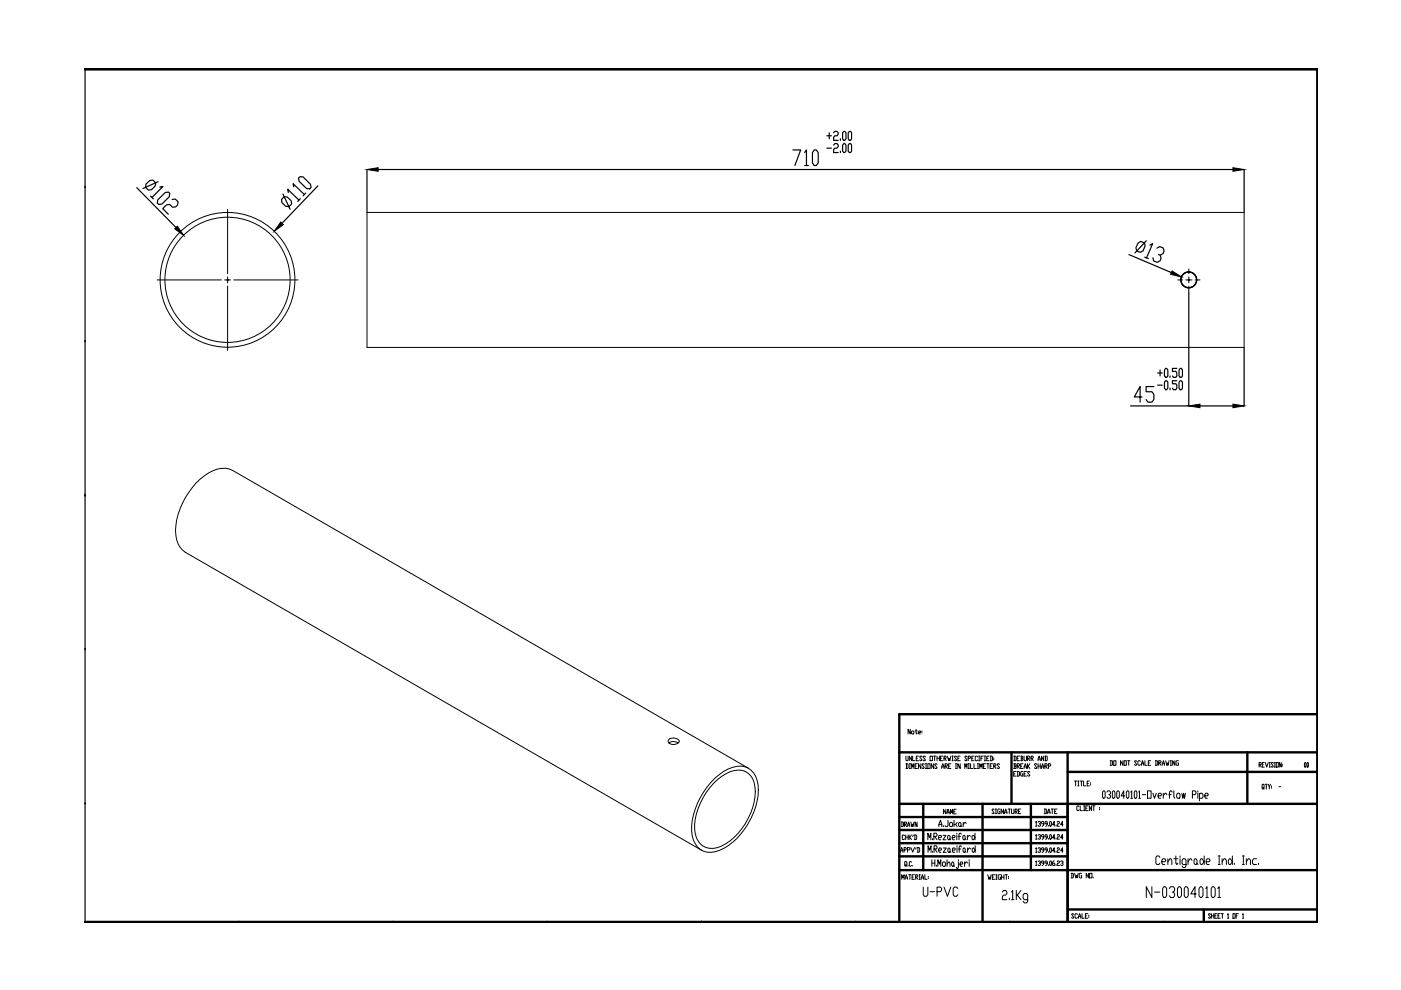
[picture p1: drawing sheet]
<svg xmlns="http://www.w3.org/2000/svg" width="297mm" height="210mm" viewBox="0 0 297 210" stroke-linecap="round" stroke-linejoin="round" font-family="sans-serif">
<!-- layer: 0 -->
<g fill="none" stroke="#000" stroke-width=".51">
<path d="M190.7 159.5h88.7M214.5 159.5v10.9M226.4 159.5v36.1M264.5 159.5v10.9M279.4 151.4h-88.7v44.1M190.7 170.4h88.7M190.7 178.8h35.7M190.7 176h35.7M190.7 173.2h35.7M195.7 170.4v14.1M208.3 170.4v25.1M218.6 170.4v14.1"/>
<path d="M226.4 163.7h53M190.7 184.5h88.7M190.7 181.6h35.7M226.4 192.8h53M255.2 192.8v2.8"/>
</g>
<path d="M18 14.6h261.4v181h-261.4" fill="none" stroke="#000" stroke-width=".72"/>
<g fill="#000">
<circle cx="50.7" cy="14.6" r=".17"/>
<circle cx="83.4" cy="14.6" r=".17"/>
<circle cx="116" cy="14.6" r=".17"/>
<circle cx="148.7" cy="14.6" r=".17"/>
<circle cx="181.4" cy="14.6" r=".17"/>
<circle cx="214.1" cy="14.6" r=".17"/>
<circle cx="246.8" cy="14.6" r=".17"/>
<circle cx="18" cy="39.8" r=".17"/>
<circle cx="279.4" cy="39.8" r=".17"/>
<circle cx="18" cy="72.4" r=".17"/>
<circle cx="279.4" cy="72.4" r=".17"/>
<circle cx="18" cy="105.1" r=".17"/>
<circle cx="279.4" cy="105.1" r=".17"/>
<circle cx="18" cy="137.8" r=".17"/>
<circle cx="279.4" cy="137.8" r=".17"/>
<circle cx="18" cy="170.4" r=".17"/>
<circle cx="279.4" cy="170.4" r=".17"/>
<circle cx="50.7" cy="195.6" r=".17"/>
<circle cx="83.4" cy="195.6" r=".17"/>
<circle cx="116" cy="195.6" r=".17"/>
<circle cx="148.7" cy="195.6" r=".17"/>
<circle cx="181.4" cy="195.6" r=".17"/>
<circle cx="214.1" cy="195.6" r=".17"/>
<circle cx="246.8" cy="195.6" r=".17"/>
</g>
<g fill="none" stroke="#000" stroke-width=".21">
<path d="M33.3 59.4h13.6M47.6 59.4h1.3M48.3 44.4v13.6M48.3 58.7v1.3M49.6 59.4h13.6M77.8 45h186v28.7h-186zM249.7 59.4h1M251.4 59.4h1.3M252.1 57v1M252.1 58.7v1.3M253.4 59.4h1M48.3 60.7v13.6"/>
<path d="M252.1 60.7v1M141.7 156.9a1.38 1.38 0 0 1 2.3 .4 1.4 1.4 0 0 1-2.4-.2zM141.8 157.5l.7-.3 1.3 .3M193 154.6v1l-.5-1v1M193.4 155l.4 .2-.2 .4-.3-.2zM194 155h.5M194.2 154.6v.8l.2 .2 .1-.2M194.7 155.3h.4v-.3l-.4 .2 .2 .4h.2M195.5 155v.2M195.5 155.3v.1M151.3 166.1a7.6 7.6 0 0 1 6-2.8 3.7 3.7 0 0 1 2.8 3.6 13.3 13.3 0 0 1-8 12.8 3.5 3.5 0 0 1-4.7-3 13.5 13.5 0 0 1 3.9-10.6zM151.6 165a7.5 7.5 0 0 1 6.3-2.4 4.3 4.3 0 0 1 2.8 3.9 15.2 15.2 0 0 1-7.2 13.4 4.4 4.4 0 0 1-5.6-.3 7.3 7.3 0 0 1-.9-6.8 16.9 16.9 0 0 1 4.6-7.8z"/>
<path d="M158.7 162.9l-109.4-63.2a5.5 5.5 0 0 0-5.9 1.1 15.4 15.4 0 0 0-6.1 12.7 4.7 4.7 0 0 0 2 3.6l109.4 63.2M191.1 174.3h.3l.2 .2v.6l-.2 .2h-.3M191.2 174.3v1M191.8 174.8h.3l.1-.2-.1-.3h-.3v1M191.8 177.2l-.2-.2h-.2l-.1 .2 .1 .8 .4-.2M191.9 174.8l.3 .5M192 177v1M192 177.5h.5M192.1 160.3l.1 1 .3-.2v-.8M192.1 161.9h.3l.1 .2v.7l-.1 .1h-.3M192.2 161.9v1M192.4 175.3l.3-1 .2 1"/>
<path d="M192.4 174.9h.5M192.5 177v1M192.7 177v1M192.8 161.9h.2M192.8 162.9h.2M192.9 177.5l.4 .5M192.9 161.9v1M193.1 174.3l.2 1 .2-.5v.5l.3-1M193.1 179.7l.4 1 .4-1M193.3 177l-.6 .5M193.3 160.3v1l-.5-1v1M193.3 162.9v-1l.2 .7 .3-.7v1"/>
<path d="M193.5 160.3v1h.5M193.6 177l-.1 .4M193.8 177h.4l.2 .2v.6l-.2 .2h-.4M194 177v1M194 162.4h.3M194.2 179.7l-.1 .3M194.3 160.8h.2M194.4 174.3v1l-.4-1v1M194.5 179.7h.4l.1 .2v.6l-.1 .2h-.4M194.5 161.9h-.5v1h.5M194.6 179.7v1M194.7 160.3h-.4v1h.4"/>
<path d="M195.2 161.9v1l-.5-1v1M195.5 160.5l-.1-.2-.4 .2 .5 .6-.1 .2-.4-.2M196 162.1l-.2-.2-.3 .2 .5 .7-.2 .1-.3-.1M196.2 160.5l-.1-.2-.4 .2 .5 .6-.1 .2-.4-.2M196.2 161.9h.3M196.2 162.9h.3M196.3 161.9v1M196.7 161.9h.5v1h-.5zM196.7 178.1v-1.4l.4 .9 .3-.9v1.4M197.2 160.3h.5v1h-.5zM197.7 177.8v.3M198 161.9v1l-.6-1v1"/>
<path d="M198 160.3h.4M198 177.3h.5l.2-.2-.2-.4h-.5v1.4M198.2 160.3v1M198.2 177.3l.5 .8M198.7 162.1l-.2-.2-.3 .2 .5 .7-.2 .1-.3-.1M198.7 160.8h.5M198.7 160.3v1M199 177.6h.5l.1-.3-.1-.2h-.4l-.1 .2v.5l.1 .3h.4M199.1 175.3v-.5l.3-.9 .3 1.4M199.1 174.8h.6M199.2 160.3v1M199.4 160.8h.2"/>
<path d="M199.6 162.9l.3-1 .3 1M199.6 162.6h.6M199.9 160.3h-.5v1h.5M199.9 177.1h.7l-.7 1h.7M200 179.8h.6l-.6 .9h.6M200 175v.3M200.2 160.8l.4-.1-.1-.4h-.3v1M200.3 160.8l.3 .5M200.4 162.4h.3l.2-.1-.2-.4h-.3v1M200.5 162.4l.4 .5M200.5 171.6v1l-.5-1v1M200.8 172.6l.2-1 .3 1"/>
<path d="M200.8 172.3h.5M200.9 160.3l.2 1 .2-.5 .1 .5 .2-1M201 173.9v1.1l-.2 .3h-.3l-.1-.3M201.1 177.1l.3 .2v.5l-.1 .3-.4-.3v-.5zM201.1 179.8l.3 .2v.5l-.1 .2-.3-.2v-.5zM201.1 162.4h.3M201.4 177.8l.1 .3M201.5 174.4h.3l.2 .2v.4l-.2 .3h-.3l-.2-.3zM201.5 172.6v-1l.3 .7 .2-.7v1M201.6 161.9h-.5v1h.5M201.8 161.3h.3M201.8 160.3h.3"/>
<path d="M201.9 177.6h.5l.1-.3-.1-.2h-.3l-.2 .2v.5l.2 .3h.3M202 160.3v1M202.2 172.1h.3M202.3 173.9v1.4M202.6 161.9h.2M202.6 162.9h.2M202.6 174.8l.3 .5M202.7 161.9v1M202.7 171.6h-.5v1h.5M202.8 160.5l-.1-.2-.3 .2 .4 .6-.1 .2-.3-.2M202.9 176.7v.2M202.9 177.1v1"/>
<path d="M202.9 179.3v.3M202.9 179.8v.9M202.9 174.4l-.3 .4h-.3M203.1 160.8h.2M203.2 177.3h.5M203.4 174.4l.4 .2v.4l-.2 .3-.4-.3v-.4zM203.6 160.3h-.5v1h.5M203.6 161.9v1l-.5-1v1M203.8 175l.1 .3M203.8 176.9l-.1-.2-.4 .2v1.2M203.8 179.6l-.1-.3-.3 .3v1.1M204.2 174.4v.9"/>
<path d="M204.3 177.1l.3 .2v.5l-.1 .3-.4-.3v-.5zM204.3 179.8l.3 .2-.1 .7-.3-.2v-.5zM204.6 162.9v-1l.2 .7 .2-.7v1M204.6 177.8l.2 .3M204.9 174.6l-.3-.2-.4 .4M205 160.5l-.1-.2-.3 .2 .4 .6-.1 .2-.3-.2M205.1 177.1v1M205.1 179.8v.9M205.3 160.8l.5-.1-.1-.4h-.4v1M205.3 161.9h.2M205.3 162.9h.2M205.4 161.9v1"/>
<path d="M205.7 177.3l-.3-.2-.3 .5M205.8 161.9v1h.4M206 160.8h.2M206.2 177.1h.2l.3 .5-.3 .5-.3-.3v-.5zM206.3 179.8l.5 .5-.4 .4-.3-.2v-.5zM206.5 160.3h-.5v1h.5M206.5 161.9v1h.5M206.7 176.7v1.4M206.8 179.3v1.4M207.3 160.5l-.2-.2-.3 .2 .1 .8 .4-.2M207.3 161.9h.2M207.3 162.9h.2"/>
<path d="M207.3 161.9v1M207.5 161.3h.2M207.5 160.3h.2M207.6 160.3v1M207.7 162.9v-1l.3 .7 .2-.7v1M208 160.8h.2M208.5 160.3h-.5v1M208.5 162.4h.2M208.7 161.3h.3M208.7 160.3h.3M208.8 160.3v1M209 161.9h-.5v1h.5"/>
<path d="M209.2 160.8h.3M209.2 161.9h.5M209.5 161.9v1M209.7 160.3h-.5v1h.5M209.9 160.3h.4l.1 .2v.6l-.1 .2h-.4M209.9 162.4h.3M210.1 160.3v1M210.4 161.9h-.5v1h.5M210.7 162.4h.3l.2-.1-.2-.4h-.3v1M210.7 160.7v.1M210.7 161v.1M210.8 171.7l-.1-.2-.4 .2 .5 .7-.1 .1-.4-.1"/>
<path d="M210.8 162.4l.4 .5M211 172.5h.3M211 171.5h.3M211.2 171.5v1M211.9 162.1l-.1-.2-.4 .2 .5 .7-.1 .1-.4-.1M212 171.5h-.3l-.2 .2 .2 .8h.3v-.5h-.1M212.8 171.5v1l-.5-1v1M213 172.5l.2-1 .3 1M213 172.2h.5M213.7 171.5h.5M214 171.5v1M214.5 171.5v.9l.1 .1 .4-.1v-.9"/>
<path d="M214.9 160.3h.4l.1 .2v.6l-.1 .2h-.4M214.9 161.9h.4l.1 .2-.1 .3M214.9 164.1h.3M215.1 162.4h.2l.1 .4-.1 .1h-.4M215.1 160.3v1M215.1 161.9v1M215.2 172h.4l.1-.1-.1-.4h-.4v1M215.3 172l.4 .5M215.4 163.6h-.5v.9h.5M215.6 162.4h.4l.2-.1-.2-.4h-.4v1M215.6 163.6h.4l.2 .1v.7l-.2 .1h-.4M215.6 160.8h.3"/>
<path d="M215.8 162.4l.4 .5M215.8 163.6v.9M215.9 172h.3M216.2 160.3h-.6v1h.6M216.4 160.3h.3l.2 .2-.2 .3M216.4 171.5h-.5v1h.5M216.4 162.4h.2M216.5 160.8h.2l.2 .3-.2 .2h-.3M216.5 160.3v1M216.9 161.9h-.5v1h.5M216.9 163.6h-.4l-.1 .1 .1 .8h.4v-.4h-.2M217.1 160.3l.2 1 .3-.2v-.8"/>
<path d="M217.1 162.9l.3-1 .2 1M217.1 162.6h.5M217.1 164.1h.3M217.6 163.6h-.5v.9h.5M217.8 160.8l.6-.1-.2-.4h-.4v1M217.8 161.9v1M218 160.8l.4 .5M218 162.4l.4 .5M218.4 161.9l-.6 .5M218.4 163.7l-.4-.1-.2 .1 .6 .7-.2 .1-.4-.1M218.6 160.8l.5-.1-.2-.4h-.3v1M218.7 160.8l.4 .5"/>
<path d="M219.6 174.3l.1-.1v1M219.6 177.1l.1-.1v.9M219.6 179.9l.1-.2v1M219.6 175.2h.2M219.6 177.9h.2M219.8 162.1l-.1-.2-.4 .2 .5 .7-.1 .1-.4-.1M220.1 161.3l.2-1 .3 1M220.1 174.3l.4-.1 .1 .3-.3 .2M220.1 177.1l.4-.1 .1 .3-.3 .2M220.1 179.9l.4-.2 .1 .3-.3 .2M220.1 162.4h.5M220.1 161h.5"/>
<path d="M220.1 161.9v1M220.5 174.7l.1 .1-.1 .4-.4-.2M220.5 177.5l.1 .1-.1 .3-.4-.1M220.6 161.9v1M220.8 162.9l.3-1 .2 1M220.8 162.6h.5M221.3 160.3v1l-.5-1v1M221.3 174.7h-.4l-.1-.2 .1-.3 .4 .1v.5l-.4 .4M221.3 177.5h-.4l-.1-.2 .1-.3 .4 .1v.5l-.4 .3M221.4 171.5h.4l.1 .2v.7l-.5 .1M221.5 160.3h.4l.1 .2v.6l-.1 .2h-.4M221.5 162.4h.4l.1-.1-.1-.4h-.4v1"/>
<path d="M221.5 171.5v1M221.7 160.3v1M221.7 162.4l.3 .5M222 174.7h-.3l-.1-.2 .1-.3 .3 .1v.5l-.3 .4M222 177.5h-.3l-.1-.2 .1-.3 .3 .1v.5l-.3 .3M222.1 172.5l.3-1 .2 1M222.1 172.2h.5M222.3 162.4h.3l.2-.1-.2-.4h-.3v1M222.3 175v.2M222.3 177.8v.1M222.7 174.2l.2 .1-.1 .9-.3-.2zM222.7 177l.2 .1-.1 .8-.3-.1z"/>
<path d="M222.7 179.7l.2 .2-.1 .8-.3-.1zM222.9 171.5h.5M223.1 171.5v1M223.6 172h.3M223.6 174.8h-.5l.4-.6v1M223.6 177.6h-.5l.4-.6v.9M223.9 175v.2M223.9 177.8v.1M224.1 171.5h-.5v1h.5M224.2 174.3v-.1l.4 .1-.1 .4h-.3v.1v.4h.4M224.2 177.1v-.1l.4 .1-.1 .4h-.3v.1v.3h.4M224.2 179.9v-.2l.4 .2-.1 .3h-.3v.2v.3h.4"/>
<path d="M225.4 174.8h-.5l.4-.6v1M225.4 177.6h-.5l.4-.6v.9M227.8 165.6h.5M228 165.6v1M228.5 165.6h.3M228.5 166.6h.3M228.6 165.6v1M228.8 171l-.2-.1-.3 .1v.7l.1 .2 .4-.2M229 170.9v1h.5M229 165.6h.5M229.3 165.6v1M229.7 165.6v1h.6"/>
<path d="M229.7 170.9h.3M229.7 171.9h.3M229.9 170.9v1M230.2 171.4h.3M230.5 166.1h.3M230.7 170.9h-.5v1h.5M231 165.6h-.5v1h.5M231.2 165.9v.2M231.2 166.3v.2M231.4 170.9v1l-.4-1v1M231.7 170.9h.5M231.9 170.9v1"/>
<path d="M233.1 171.2v.2M233.1 171.5v.2M233.9 167.7h.2l.2 .2v1.1l-.2 .2h-.2l-.1-.2v-1.1zM234.7 167.9l.2-.2h.3l.3 .2v.3l-.4 .3M235.2 168.5l.3 .2-.3 .5h-.3l-.2-.2M235.4 161.3l.5 .1v.7l-.1 .2h-.4M235.5 161.3v1M236 167.7l.4 .2v1.1l-.2 .2-.4-.2v-1.1zM236.1 161.3h.5v1h-.5zM236.9 167.7l.4 .2v1.1l-.2 .2-.3-.2v-1.1zM238.1 161.3v1l-.5-1v1M238.3 161.3h.5v1h-.5z"/>
<path d="M238.4 168.7h-.7l.6-1v1.5M239 167.7l.4 .2v1.1l-.2 .2-.4-.2v-1.1zM239.1 161.3h.5M239.3 161.3v1M239.7 167.9l.2-.2v1.5M239.7 169.2h.4M240.7 167.7h.2l.1 .2v1.1l-.1 .2h-.2l-.2-.2v-1.1zM241 161.4l-.1-.1-.4 .1 .5 .7-.1 .2-.4-.2M241.4 167.9l.2-.2v1.5M241.4 169.2h.4M241.8 161.4l-.2-.1-.3 .1 .1 .9 .4-.2M242 162.3l.2-1 .3 1"/>
<path d="M242 161.9h.5M242.2 168.5h.7M242.7 161.3v1h.5M243.3 167.7h.8v1.5h-.8zM243.5 161.8h.2M244 161.3h-.5v1h.5M244.4 168.2l.4 1 .4-1M244.9 161.3l.5 .1v.7l-.1 .2h-.4M245.1 161.3v1M245.5 168.7h.6l.2-.2-.2-.3h-.4l-.2 .3v.5l.2 .2h.4M245.7 161.8h.3l.2-.4-.5-.1v1M245.8 161.8l.4 .5"/>
<path d="M246.4 162.3l.3-1 .2 1M246.4 161.9h.5M246.6 168.2v1M247.1 161.3l.3 1 .1-.5 .2 .5 .2-1M247.4 168.5l-.2-.3h-.2l-.4 .5M247.8 168.5h.5M248.1 161.3h.3M248.1 162.3h.3M248.2 161.3v1M248.5 167.9l-.2-.2-.4 .2v1.3M248.9 167.7v1.3l.2 .2M249.1 161.3v1l-.5-1v1"/>
<path d="M249.6 168.2h.4l.2 .3v.5l-.2 .2h-.4l-.1-.2zM249.9 161.3l-.6 .1 .2 .9h.4v-.5h-.2M250.6 168.2l.2 1 .2-1 .1 1 .2-1M252.8 168.5h.6l.2-.3-.2-.5h-.6v1.5M254 167.7v.2M254 168.2v1M254.3 168.5l.2-.3h.4l.2 .3v.5l-.2 .2h-.6M254.3 168.2v1.6M255.4 168.7h.6l.2-.2-.2-.3h-.4l-.2 .3v.5l.2 .2h.4M267 162.1l.4-.1-.1-.3h-.3v.9M267.1 162.1l.3 .5M267.6 162.1h.2"/>
<path d="M267.8 167l.1 .1-.2 .2-.1-.8 .1-.2h.2l.1 1M268.1 161.7h-.5v.9h.5M268.2 166.3h.5M268.3 161.7l.3 .9 .3-.9M268.5 166.3v1M268.9 166.3l.2 1M269.1 162.6h.2M269.1 161.7h.2M269.2 161.7v.9M269.4 166.3l-.3 .5M269.6 166.6v.2M269.6 167v.1"/>
<path d="M270 161.8l-.1-.1h-.3l-.1 .1 .5 .7-.1 .1h-.3l-.1-.1M270.2 162.6h.2M270.2 161.7h.2M270.3 161.7v.9M270.6 161.7h.4v.9h-.4zM271.1 166.8h.5M271.7 161.7v.9l-.5-.9v.9M271.9 162v.1M271.9 162.3v.2M276.7 161.7l.2 .1-.1 .8-.2-.1zM277.2 161.7l.2 .1-.1 .8-.2-.1zM190.9 180.7l.3-1 .2 1"/>
<path d="M190.9 180.4h.5M191.2 186.4v-.9l.2 .6 .3-.6v.9M191.7 180.2h.3l.2-.2-.2-.3h-.3v1M191.9 186.4l.3-.9 .2 .9M191.9 186.1h.5M192 183.3l.2 .2-.3 .1v-.9l.4 .1-.1 .7 .1 .1M192.4 180.2h.4l.1-.2-.1-.3h-.4v1M192.5 183.5v.1M192.7 185.5h.4M192.9 185.5v.9M193.3 182.8l-.2-.1-.3 .1v.7l.1 .1 .4-.1M193.4 186h.2"/>
<path d="M193.5 183.5v.1M193.9 185.5h-.5v.9h.5M194.1 186h.4l.1-.2-.1-.3h-.4v.9M194.2 186l.4 .4M194.9 185.5h.2M194.9 186.4h.2M195 185.5v.9M195.3 186.4l.3-.9 .2 .9M195.3 186.1h.5M195.7 188.1v1.6l.3 .3h.5l.2-.3v-1.6M196.1 185.5v.9h.5M196.8 180.7v-1.4l.3 1 .3-1v1.4"/>
<path d="M196.8 185.8v.2M196.8 186.1v.2M197.2 189.1h1M197.6 182.3v1.4M197.6 183h.6M197.7 180.5v.2M198 180h.5l.2-.2-.2-.5h-.5v1.4M198.2 182.3v1.4M198.2 180l.5 .7M198.5 183.4v.3M198.7 189.1h.7l.2-.4v-.3l-.2-.3h-.7v1.9M198.8 183.7v-1.4l.4 .9 .3-.9v1.4"/>
<path d="M199 180.3h.5l.1-.3-.1-.2h-.3l-.2 .2v.5l.2 .2h.3M200 182.8h.3l.1 .2-.1 .7h-.3l-.2-.3zM200.2 188.1l.7 1.9 .7-1.9M200.8 183.2l.5-.4 .1 .2v.7M200.8 182.3v1.4M201.4 180.5l.2 .2M201.9 180.3h.5l.2-.3-.2-.2h-.3l-.2 .2 .2 .7h.3M201.9 182.8l.3 .2-.1 .7-.3-.3zM202.2 183.4l.2 .3M203.1 188.4l-.3-.3h-.4l-.3 .3v1.3l.3 .3h.4l.3-.3M203.2 182.8v1.1l-.2 .3-.3-.3M203.2 180h.5"/>
<path d="M203.2 182.3v.2M203.5 183.2h.5l.2-.2-.2-.2h-.3l-.2 .2 .2 .7h.3M204.5 182.8v.9M204.6 180.5l.2 .2M205.1 183l-.3-.2-.3 .4M205.5 182.3v.2M205.5 182.8v.9M205.8 180l-.3-.2-.4 .5M209.4 185.5l.3 .9 .1-.4 .1 .4 .2-.9M210.4 186h.3M210.9 185.5h-.5v.9h.5M211.2 185.5h.2"/>
<path d="M211.2 186.4h.2M211.2 185.5v.9M212.1 185.5h-.3l-.2 .1 .2 .8h.3v-.4h-.1M212.3 186h.6M212.3 185.5v.9M212.5 189.1l.3-.3h.4l.3 .3v.3l-.3 .4h-.4l-.3 .3v.7h1M212.9 185.5v.9M213.1 185.5h.5M213.4 185.5v.9M213.8 185.8v.2M213.8 186.1v.2M214 190.4v.4"/>
<path d="M214.5 189.1l.2-.3v2M214.5 190.8h.5M215.5 188.8v2M215.7 189.8l.8 1M216.5 188.8l-.8 1h-.2M217.9 190.8h-.7l-.3-.4v-.6l.3-.4h.5l.2 .4v1.3l-.2 .3h-.5l-.3-.3M219.6 182.7l.1-.2v1M219.6 180.7h.2M219.6 183.5h.2M220.1 182.7l.4-.2 .1 .3-.3 .2M220.5 180.2l.1 .2-.1 .3-.4-.1M220.5 183l.1 .2-.1 .3-.4-.2"/>
<path d="M221.3 180.2h-.4l-.1-.2 .1-.3 .4 .2v.5l-.4 .3M221.3 183h-.4l-.1-.2 .1-.3 .4 .2v.5l-.4 .3M222 180.2h-.3l-.1-.2 .1-.3 .3 .2v.5l-.3 .3M222 183h-.3l-.1-.2 .1-.3 .3 .2v.5l-.3 .3M222.3 180.6v.1M222.3 183.3v.2M222.7 182.5l.2 .2-.1 .8-.3-.2zM223.5 182.5l-.4 .3v.5l.4 .2 .1-.3-.1-.2h-.4M223.6 180.4h-.5l.4-.7v1M223.9 180.6v.1M223.9 183.3v.2M224.2 182.7v-.2l.4 .2-.1 .3h-.3v.2v.3h.4"/>
<path d="M224.9 182.7l.4-.2 .1 .3-.3 .2M225.3 183l.1 .2-.1 .3-.4-.2M225.4 180.4h-.5l.4-.7v1M227.1 185.2h.4l.1 .1v.7l-.1 .1h-.4M227.2 185.2v.9M227.7 193.9l-.2-.2-.3 .2 .5 .6-.2 .2-.3-.2M227.8 185.2l.3 .9 .1-.5 .1 .5 .3-.9M228.4 193.9l-.1-.2-.4 .2 .1 .8 .4-.2M228.6 194.7l.3-1 .3 1M228.6 194.4h.6M229.3 185.2h-.4l-.1 .1 .1 .8h.4v-.5h-.1M229.4 193.7v1h.5"/>
<path d="M230.1 194.2h.3M230.6 193.7h-.5v1h.5M230.8 185.2v.9l-.5-.9v.9M230.8 194v.2M230.8 194.4v.1M231 185.2h.5v.9h-.5zM231.8 186v.1M244.2 188v2.3l-1.2-2.3v2.3M244.8 189.1h1.1M245.9 181.8l-.2-.3h-.4l-.2 .3v1.2l.2 .3h.4l.2-.3M246.3 182.7h.7l.2-.3-.2-.3h-.5l-.2 .3v.6l.2 .3h.5M246.8 188h.3l.3 .4v1.5l-.3 .4h-.3l-.3-.4v-1.5z"/>
<path d="M247.6 182.7l.4-.6h.2l.3 .3v.9M247.6 182.1v1.2M247.9 188.4l.3-.4h.6l.2 .4v.4l-.2 .3h-.3M248.8 189.1l.2 .4v.4l-.2 .4h-.6l-.3-.4M248.9 182.1h.8M249.3 181.5v1.5l.2 .3 .2-.3M249.9 188h.3l.3 .4v1.5l-.3 .4h-.3l-.3-.4v-1.5zM250.2 181.5v.3M250.2 182.1v1.2M251.3 188h.3l.3 .4v1.5l-.3 .4h-.3l-.2-.4v-1.5zM251.5 183.3h-.7l-.2-.3v-.6l.2-.3h.4l.3 .3v1.2l-.3 .3h-.4l-.2-.3M251.9 182.1v1.2"/>
<path d="M252.7 182.4l-.2-.3h-.2l-.4 .6M253.4 182.1h.2l.2 .3v.6l-.2 .3h-.2l-.2-.3v-.6zM253.6 189.5h-1.1l.9-1.5v2.3M253.8 183l.2 .3M254.5 188h.3l.3 .4v1.5l-.3 .4h-.3l-.3-.4v-1.5zM254.6 182.1h.2l.5 .6-.5 .6h-.2l-.2-.3v-.6zM255.3 181.5v1.8M255.7 188.4l.2-.4v2.3M255.7 190.3h.5M255.7 182.7h.7l.2-.3-.2-.3h-.5l-.2 .3v.6l.2 .3h.5M256.7 193.9l-.2-.2-.3 .2 .5 .6-.2 .2-.3-.2M256.9 194.2h.4"/>
<path d="M256.9 193.7v1M257 188h.3l.3 .4v1.5l-.3 .4h-.3l-.2-.4v-1.5zM257.3 193.7v1M257.6 194.2h.2M258 193.7h-.4v1h.4M258.2 188.4l.3-.4v2.3M258.2 190.3h.6M258.2 194.2h.3M258.3 181.5h.4M258.3 183.3h.4M258.5 181.5v1.8M258.7 193.7h-.5v1h.5"/>
<path d="M258.9 193.7h.5M259.1 182.7l.4-.6h.3l.2 .3v.9M259.1 182.1v1.2M259.2 193.7v1M260.3 193.9l.1-.2v1M260.3 194.7h.2M260.6 182.1h.3l.4 .6-.4 .6h-.3l-.2-.3v-.6zM261.3 181.5v1.8M261.4 193.7h.5v1h-.5zM261.7 183v.3M262.1 194.2h.2M262.6 193.7h-.5v1"/>
<path d="M263.4 181.5h.4M263.4 183.3h.4M263.4 193.9l.2-.2v1M263.4 194.7h.3M263.6 181.5v1.8M264.2 182.7l.5-.6h.2l.2 .3v.9M264.2 182.1v1.2M266.4 182.1h-.6l-.2 .3v.6l.2 .3h.6M266.8 183v.3"/>
<circle cx="48.2" cy="59.3" r="13.3"/>
<circle cx="48.2" cy="59.3" r="14.3"/>
<circle cx="252" cy="59.3" r="1.69"/>
</g>
<g fill="none" stroke="#000" stroke-width=".25">
<path d="M18 14.6v181M29 39.8l8.3 8.4M30.9 39l.9-.7 .6-.1 .6 .6-.1 .7-.8 .7-.6 .1-.6-.6zM33.5 38.5l-3.2 1.5M33.9 39.7l.6-.2-2.3 2.4M62.3 39.6l-.2-.7 2.4 2.3M63.3 37.8l.3-.3h.7l1.5 1.6 .2 .7-.3 .2h-.7l-1.6-1.6zM67.4 39.4l-7.6 8M77.8 35.9v9.1M80.2 35.9h181.2M168.1 31.8h1.7l-1.3 3.3M170.6 32.3l.4-.5v3.3"/>
<path d="M170.6 35.1h.8M172.6 31.8h.5l.4 .5v2.2l-.4 .6h-.5l-.3-.6v-2.2zM175.3 28.8h1M175.3 31.4h1M175.8 28.2v1.2M176.7 28.2l.3-.3h.5l.2 .3v.3l-.2 .3h-.5l-.3 .3v.7h1M176.7 30.8l.3-.4h.5l.2 .4v.3l-.2 .3h-.5l-.3 .3v.6h1M178.2 29.4v.4M178.2 32v.3M178.9 27.9h.2l.3 .3v1.2l-.3 .4h-.2l-.3-.4v-1.2zM178.9 30.4h.2l.3 .4v1.2l-.3 .3h-.2l-.3-.3v-1.2zM180.1 27.9h.2l.3 .3v1.2l-.3 .4h-.2l-.3-.4v-1.2z"/>
<path d="M180.1 30.4h.2l.3 .4v1.2l-.3 .3h-.2l-.3-.3v-1.2zM263.8 35.9v9.1M31.9 41.6l.6 .6M33.4 42.4l1.7-1.6 .6-.1 .3 .3-.1 .7-1.6 1.6h-.6l-.3-.2zM36.5 42.3l.7-.1 .6 .6-.2 .7-.3 .4h-.7l-.6-.6-.7 .1-.8 .8 1.2 1.2M48.1 59.4h.3M48.3 59.2v.3M60 41.1l1.5 3.3M60.2 41.7l.7 .1 .8 .7 .1 .7-.5 .6-.7-.1-.8-.7-.1-.7zM61.1 40.8l-.1-.7 2.4 2.3M63.7 42.1l-.6 .6M64.8 40.9l-.5 .6"/>
<path d="M239.4 54l8.9 3.8M241.3 51.5l.6-.3 .8 .3 .1 .7-.4 1-.6 .3-.8-.3-.2-.7zM242.7 54.5l.8 .3M243 51.1l-2.4 2.5M243.8 52l.6-.4-1.3 3.1M245.3 52.6l.6-.3 .7 .3 .2 .7-.2 .5-.6 .3-.4-.1M246 54.1l.2 .7-.2 .5-.6 .3-.8-.3-.2-.6M251.9 59.4h.3M252.1 59.2v.3M245.4 79.1h1M246 78.4v1.3M247.1 78.1h.3l.2 .3v1.3l-.2 .3h-.3l-.2-.3v-1.3z"/>
<path d="M248.1 79.7v.3M249.5 78.1h-.9v.6h.7l.2 .4v.6l-.2 .3h-.5l-.2-.3M250.2 78.1h.3l.2 .3v1.3l-.2 .3h-.3l-.2-.3v-1.3zM252.1 61.8v24.3h-12.4M263.8 73.7v12.4M242.1 84.2h-1.6l1.2-2.2v3.3M244.6 82h-1.6v1.1h1.2l.4 .5v1.1l-.4 .6h-.8l-.4-.6M245.4 81.7h1M247.1 80.7h.3l.2 .3v1.3l-.2 .3h-.3l-.2-.3v-1.3zM248.1 82.3v.3M249.5 80.7h-.9v.7h.7l.2 .3v.6l-.2 .3h-.5l-.2-.3M250.2 80.7h.3l.2 .3v1.3l-.2 .3h-.3l-.2-.3v-1.3z"/>
<path d="M254.4 86.1h7"/>
<circle cx="252" cy="59.3" r="1.67"/>
</g>
<path d="M77.8 35.9l2.4-.3v.7zM261.4 35.6l2.4 .3-2.4 .4zM37 48.5l.6-.5 1.3 1.9zM59.5 47.1l.6 .5-1.9 1.4zM248.5 57.4l2 1.3-2.3-.5zM252.1 86.1l2.3-.4v.7zM261.4 85.7l2.4 .4-2.4 .3z" fill="#000" stroke="#000" stroke-width=".21"/>
</svg>
